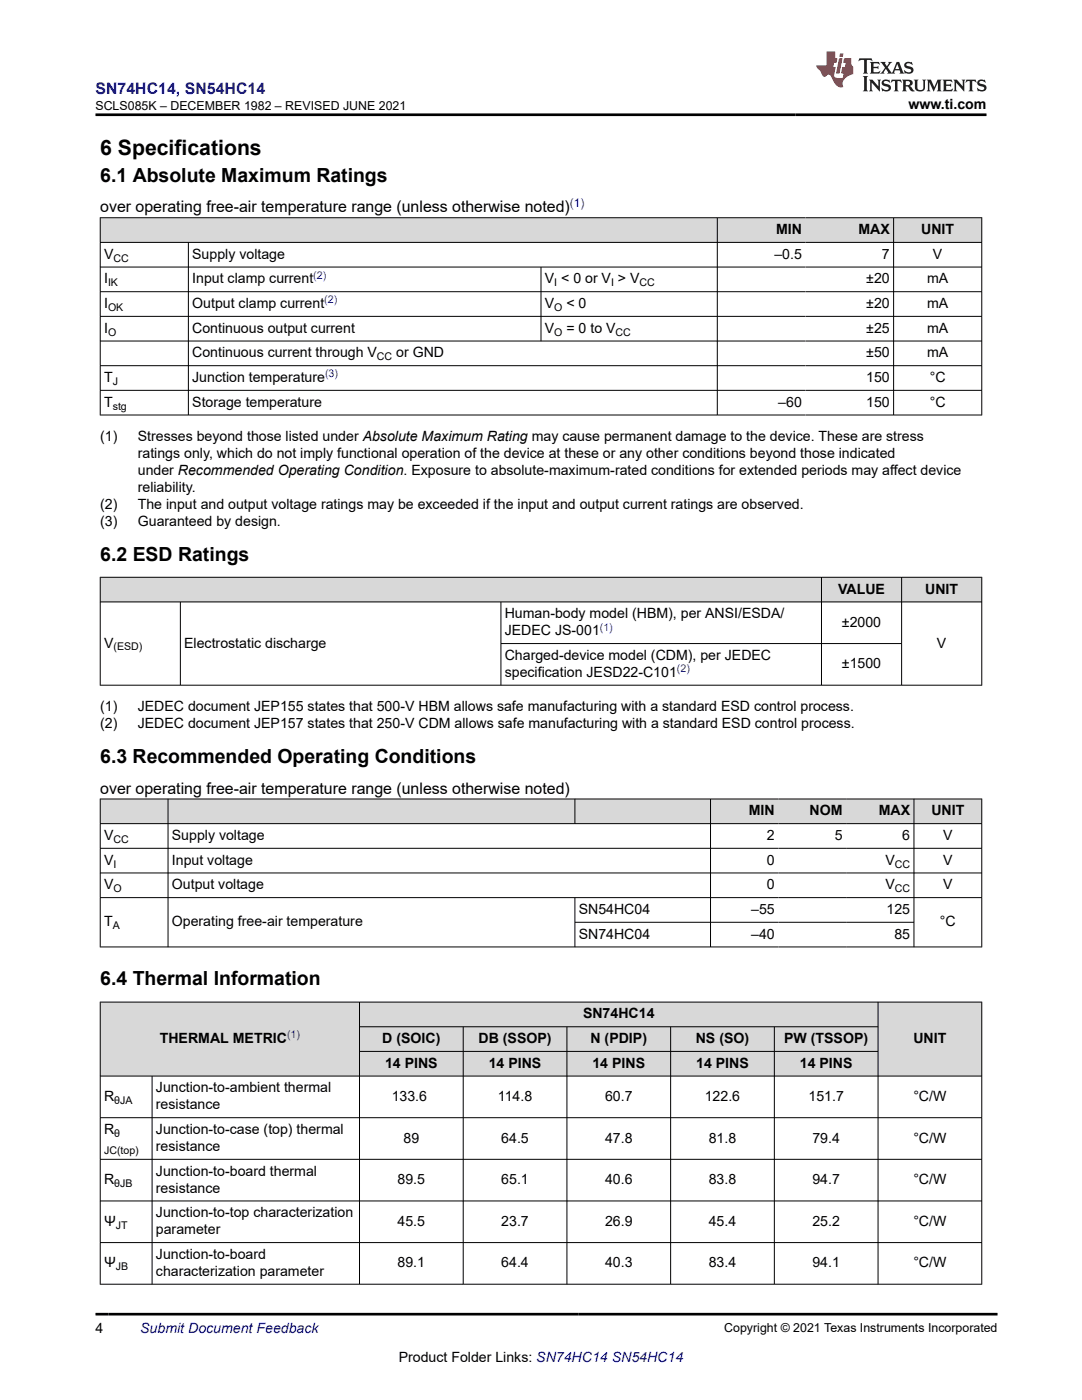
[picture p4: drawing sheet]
<svg xmlns="http://www.w3.org/2000/svg" width="216mm" height="279mm" viewBox="0 0 216 279" stroke-linecap="round" stroke-linejoin="round" font-family="sans-serif">
<defs><g id="words">
<text font-size="4.2" x="20" y="30.9">6 Specifications</text>
<g font-size="3.9">
<text x="20" y="36.3">6.1 Absolute Maximum Ratings</text>
<text x="20" y="111.9">6.2 ESD Ratings</text>
<text x="20" y="152.3">6.3 Recommended Operating Conditions</text>
<text x="20" y="196.7">6.4 Thermal Information</text>
</g>
<text font-size="3.2" fill="#00f" x="19" y="18.7">SN74HC14, SN54HC14</text>
<g font-size="3.2">
<text x="20" y="42.4">over operating free-air temperature range (unless otherwise noted)</text>
<text x="20" y="158.4">over operating free-air temperature range (unless otherwise noted)</text>
</g>
<g font-size="2.8">
<text x="181.3" y="21.8">www.ti.com</text>
<text x="154.8" y="46.7">MIN</text>
<text x="171.3" y="46.7">MAX</text>
<text x="183.8" y="46.7">UNIT</text>
<text x="20.8" y="51.6">V</text>
<text x="38.4" y="51.6">Supply voltage</text>
<text x="154.5" y="51.6">–0.5</text>
<text x="176" y="51.6">7</text>
<text x="186.2" y="51.6">V</text>
<text x="20.8" y="56.6">I</text>
<text x="38.4" y="56.6">Input clamp current</text>
<text x="108.7" y="56.6">V &lt; 0 or V &gt; V</text>
<text x="172.9" y="56.6">±20</text>
<text x="185" y="56.6">mA</text>
<text x="20.8" y="61.5">I</text>
<text x="38.4" y="61.5">Output clamp current</text>
<text x="108.7" y="61.5">V</text>
<text x="113" y="61.5">&lt; 0</text>
<text x="172.9" y="61.5">±20</text>
<text x="185" y="61.5">mA</text>
<text x="20.8" y="66.4">I</text>
<text x="38.4" y="71.3">Continuous current through V</text>
<text x="38.4" y="66.4">Continuous output current</text>
<text x="79.1" y="71.3">or GND</text>
<text x="108.7" y="66.4">V</text>
<text x="113" y="66.4">= 0 to V</text>
<text x="172.9" y="71.3">±50</text>
<text x="172.9" y="66.4">±25</text>
<text x="185" y="71.3">mA</text>
<text x="185" y="66.4">mA</text>
<text x="20.8" y="76.3">T</text>
<text x="38.4" y="76.3">Junction temperature</text>
<text x="172.8" y="76.3">150</text>
<text x="185.5" y="76.3">°C</text>
<text x="20.8" y="81.2">T</text>
<text x="38.4" y="81.2">Storage temperature</text>
<text x="155.3" y="81.2">–60</text>
<text x="172.8" y="81.2">150</text>
<text x="185.5" y="81.2">°C</text>
<text x="20" y="88">(1)</text>
<text x="27.5" y="88">Stresses beyond those listed under Absolute Maximum Rating may cause permanent damage to the device. These are stress</text>
<text x="27.5" y="91.4">ratings only, which do not imply functional operation of the device at these or any other conditions beyond those indicated</text>
<text x="27.5" y="94.7">under Recommended Operating Condition. Exposure to absolute-maximum-rated conditions for extended periods may affect device</text>
<text x="20" y="101.5">(2)</text>
<text x="27.5" y="98.1">reliability.</text>
<text x="27.5" y="101.5">The input and output voltage ratings may be exceeded if the input and output current ratings are observed.</text>
<text x="20" y="104.9">(3)</text>
<text x="27.5" y="104.9">Guaranteed by design.</text>
<text x="167.2" y="118.5">VALUE</text>
<text x="184.6" y="118.5">UNIT</text>
<text x="100.7" y="123.4">Human-body model (HBM), per ANSI/ESDA/</text>
<text x="168" y="125.1">±2000</text>
<text x="20.8" y="129.3">V</text>
<text x="36.8" y="129.3">Electrostatic discharge</text>
<text x="100.7" y="126.8">JEDEC JS-001</text>
<text x="100.7" y="131.7">Charged-device model (CDM), per JEDEC</text>
<text x="187" y="129.3">V</text>
<text x="100.7" y="135.1">specification JESD22-C101</text>
<text x="168" y="133.4">±1500</text>
<text x="20" y="141.9">(1)</text>
<text x="27.5" y="141.9">JEDEC document JEP155 states that 500-V HBM allows safe manufacturing with a standard ESD control process.</text>
<text x="20" y="145.3">(2)</text>
<text x="27.5" y="145.3">JEDEC document JEP157 states that 250-V CDM allows safe manufacturing with a standard ESD control process.</text>
<text x="20.8" y="167.7">V</text>
<text x="34.3" y="167.7">Supply voltage</text>
<text x="149.4" y="162.7">MIN</text>
<text x="153" y="167.7">2</text>
<text x="161.5" y="162.7">NOM</text>
<text x="166.6" y="167.7">5</text>
<text x="175.3" y="162.7">MAX</text>
<text x="180" y="167.7">6</text>
<text x="185.8" y="162.7">UNIT</text>
<text x="188.2" y="167.7">V</text>
<text x="20.8" y="172.6">V</text>
<text x="34.3" y="172.6">Input voltage</text>
<text x="153" y="172.6">0</text>
<text x="176.7" y="172.6">V</text>
<text x="188.2" y="172.6">V</text>
<text x="20.8" y="177.5">V</text>
<text x="34.3" y="177.5">Output voltage</text>
<text x="153" y="177.5">0</text>
<text x="176.7" y="177.5">V</text>
<text x="188.2" y="177.5">V</text>
<text x="20.8" y="184.9">T</text>
<text x="34.3" y="184.9">Operating free-air temperature</text>
<text x="115.5" y="182.4">SN54HC04</text>
<text x="149.9" y="182.4">–55</text>
<text x="176.9" y="182.4">125</text>
<text x="187.6" y="184.9">°C</text>
<text x="115.5" y="187.3">SN74HC04</text>
<text x="149.9" y="187.3">–40</text>
<text x="178.5" y="187.3">85</text>
<text x="116.3" y="203.3">SN74HC14</text>
<text x="31.9" y="208.2">THERMAL METRIC</text>
<text x="76.3" y="208.2">D (SOIC)</text>
<text x="95.5" y="208.2">DB (SSOP)</text>
<text x="117.8" y="208.2">N (PDIP)</text>
<text x="138.8" y="208.2">NS (SO)</text>
<text x="156.5" y="208.2">PW (TSSOP)</text>
<text x="182.3" y="208.2">UNIT</text>
<text x="76.8" y="213.1">14 PINS</text>
<text x="97.5" y="213.1">14 PINS</text>
<text x="118.2" y="213.1">14 PINS</text>
<text x="138.9" y="213.1">14 PINS</text>
<text x="159.6" y="213.1">14 PINS</text>
<text x="20.8" y="219.7">R</text>
<text x="31.1" y="218">Junction-to-ambient thermal</text>
<text x="31.1" y="221.4">resistance</text>
<text x="78.2" y="219.7">133.6</text>
<text x="99.3" y="219.7">114.8</text>
<text x="120.7" y="219.7">60.7</text>
<text x="140.6" y="219.7">122.6</text>
<text x="161.3" y="219.7">151.7</text>
<text x="182.2" y="219.7">°C/W</text>
<text x="20.8" y="226.3">R</text>
<text x="31.1" y="226.3">Junction-to-case (top) thermal</text>
<text x="31.1" y="229.7">resistance</text>
<text x="80.5" y="228">89</text>
<text x="100" y="228">64.5</text>
<text x="120.7" y="228">47.8</text>
<text x="141.4" y="228">81.8</text>
<text x="162.1" y="228">79.4</text>
<text x="182.2" y="228">°C/W</text>
<text x="20.8" y="236.3">R</text>
<text x="31.1" y="234.6">Junction-to-board thermal</text>
<text x="31.1" y="238">resistance</text>
<text x="79.3" y="236.3">89.5</text>
<text x="100" y="236.3">65.1</text>
<text x="120.7" y="236.3">40.6</text>
<text x="141.4" y="236.3">83.8</text>
<text x="162.1" y="236.3">94.7</text>
<text x="182.2" y="236.3">°C/W</text>
<text x="20.8" y="244.6">Ψ</text>
<text x="31.1" y="243">Junction-to-top characterization</text>
<text x="79.3" y="244.6">45.5</text>
<text x="100" y="244.6">23.7</text>
<text x="120.7" y="244.6">26.9</text>
<text x="141.4" y="244.6">45.4</text>
<text x="162.1" y="244.6">25.2</text>
<text x="182.2" y="244.6">°C/W</text>
<text x="31.1" y="251.3">Junction-to-board</text>
<text x="31.1" y="246.3">parameter</text>
<text x="20.8" y="253">Ψ</text>
<text x="31.1" y="254.6">characterization parameter</text>
<text x="79.3" y="253">89.1</text>
<text x="100" y="253">64.4</text>
<text x="120.7" y="253">40.3</text>
<text x="141.4" y="253">83.4</text>
<text x="162.1" y="253">94.1</text>
<text x="182.2" y="253">°C/W</text>
<text x="19" y="266.1">4</text>
<text x="79.6" y="271.7">Product Folder Links: SN74HC14 SN54HC14</text>
</g>
<text font-size="2.8" fill="#00f" x="28" y="266.1">Submit Document Feedback</text>
<g font-size="2.5">
<text x="19" y="21.9">SCLS085K – DECEMBER 1982 – REVISED JUNE 2021</text>
<text x="144.5" y="265.8">Copyright © 2021 Texas Instruments Incorporated</text>
</g>
<text font-size="2.4" fill="#00f" x="113.7" y="41.3">(1)</text>
<g font-size="2.1">
<text x="22.6" y="52.2">CC</text>
<text x="21.6" y="57.1">IK</text>
<text x="110.6" y="57.1">I</text>
<text x="121.9" y="57.1">I</text>
<text x="127.6" y="57.1">CC</text>
<text x="21.6" y="62.1">OK</text>
<text x="110.6" y="62.1">O</text>
<text x="21.6" y="67">O</text>
<text x="75.2" y="71.9">CC</text>
<text x="110.6" y="67">O</text>
<text x="122.8" y="67">CC</text>
<text x="22.5" y="76.8">J</text>
<text x="22.5" y="81.7">stg</text>
<text x="22.6" y="129.8">(ESD)</text>
<text x="22.6" y="168.2">CC</text>
<text x="22.6" y="173.1">I</text>
<text x="178.5" y="173.1">CC</text>
<text x="22.6" y="178.1">O</text>
<text x="178.5" y="178.1">CC</text>
<text x="22.5" y="185.4">A</text>
<text x="22.8" y="220.3">θJA</text>
<text x="22.8" y="226.9">θ</text>
<text x="20.8" y="230.3">JC(top)</text>
<text x="22.8" y="236.9">θJB</text>
<text x="23.1" y="245.2">JT</text>
<text x="23.1" y="253.5">JB</text>
</g>
<g font-size="2.1" fill="#00f">
<text x="62.5" y="55.6">(2)</text>
<text x="64.7" y="60.6">(2)</text>
<text x="64.9" y="75.3">(3)</text>
<text x="119.7" y="125.8">(1)</text>
<text x="135.1" y="134.2">(2)</text>
<text x="57.3" y="207.2">(1)</text>
</g>
</g></defs>
<g fill="#d8d8d8">
<path d="M20 43.5h175.9v4.9h-175.9z" fill-rule="evenodd"/>
<path d="M20.1 43.5h123v4.8h-123z" fill-rule="evenodd"/>
<path d="M143.2 43.5h17.5v4.8h-17.5z" fill-rule="evenodd"/>
<path d="M160.7 43.5h17.5v4.8h-17.5z" fill-rule="evenodd"/>
<path d="M178.4 43.5h17.4v4.8h-17.4z" fill-rule="evenodd"/>
</g>
<g fill="none" stroke="#000" stroke-width=".2">
<path d="M19.9 43.5h176.1M19.9 48.4h176.1M19.9 53.3h176.1M19.9 58.2h176.1M20 43.4v39.5M37.6 48.4v34.5M107.9 53.3v14.8M143.1 43.4v39.5M178.3 43.4v39.5M195.9 43.4v39.5M19.9 63.1h176.1M19.9 68.1h176.1"/>
<path d="M19.9 73h176.1M19.9 77.9h176.1M19.9 82.8h176.1"/>
</g>
<g fill="#d8d8d8">
<path d="M20 115.2h175.9v4.9h-175.9z" fill-rule="evenodd"/>
<path d="M20.1 115.3h143.8v4.8h-143.8z" fill-rule="evenodd"/>
<path d="M164 115.3h15.8v4.8h-15.8z" fill-rule="evenodd"/>
<path d="M180 115.3h15.8v4.8h-15.8z" fill-rule="evenodd"/>
</g>
<path d="M19.9 115.2h176.1M20 115.1v21.7M163.9 115.1v21.7M179.9 115.1v21.7M195.9 115.1v21.7M19.9 120.1h176.1M19.9 136.7h176.1M36 120.1v16.7M100 120.1v16.7M100 128.4h80" fill="none" stroke="#000" stroke-width=".2"/>
<g fill="#d8d8d8">
<path d="M20 159.5h175.9v4.9h-175.9z" fill-rule="evenodd"/>
<path d="M20.1 159.5h13.4v4.8h-13.4z" fill-rule="evenodd"/>
<path d="M33.6 159.5h81.1v4.8h-81.1z" fill-rule="evenodd"/>
<path d="M114.8 159.5h26.9v4.8h-26.9z" fill-rule="evenodd"/>
<path d="M141.8 159.5h13.5v4.8h-13.5z" fill-rule="evenodd"/>
<path d="M155.3 159.5h13.5v4.8h-13.5z" fill-rule="evenodd"/>
<path d="M168.8 159.5h13.5v4.8h-13.5z" fill-rule="evenodd"/>
<path d="M182.4 159.5h13.4v4.8h-13.4z" fill-rule="evenodd"/>
</g>
<g fill="none" stroke="#000" stroke-width=".2">
<path d="M19.9 159.5h176.1M20 159.4v29.6M33.5 159.4v29.6M114.7 159.4v5M141.8 159.4v29.6M182.4 159.4v29.6M195.9 159.4v29.6M19.9 164.4h176.1M19.9 169.3h176.1M19.9 174.2h176.1M19.9 179.1h176.1M114.7 179.1v9.9"/>
<path d="M19.9 189h176.1M114.7 184.1h67.7"/>
</g>
<g fill="#d8d8d8">
<path d="M20 200h175.9v4.9h-175.9z" fill-rule="evenodd"/>
<path d="M20.1 200.1h51.6v14.6h-51.6z" fill-rule="evenodd"/>
<path d="M71.8 200.1h103.3v4.7h-103.3z" fill-rule="evenodd"/>
<path d="M175.3 200.1h20.5v14.6h-20.5z" fill-rule="evenodd"/>
<path d="M71.8 205h20.6v4.8h-20.6z" fill-rule="evenodd"/>
<path d="M92.5 205h20.6v4.8h-20.6z" fill-rule="evenodd"/>
<path d="M113.2 205h20.6v4.8h-20.6z" fill-rule="evenodd"/>
<path d="M133.9 205h20.6v4.8h-20.6z" fill-rule="evenodd"/>
<path d="M154.6 205h20.5v4.8h-20.5z" fill-rule="evenodd"/>
<path d="M71.8 209.9h20.6v4.8h-20.6z" fill-rule="evenodd"/>
<path d="M92.5 209.9h20.6v4.8h-20.6z" fill-rule="evenodd"/>
<path d="M113.2 209.9h20.6v4.8h-20.6z" fill-rule="evenodd"/>
<path d="M133.9 209.9h20.6v4.8h-20.6z" fill-rule="evenodd"/>
<path d="M154.6 209.9h20.5v4.8h-20.5z" fill-rule="evenodd"/>
</g>
<g fill="none" stroke="#000" stroke-width=".2">
<path d="M19.9 200h176.1M20 199.9v56.5M71.7 199.9v56.5M175.2 199.9v56.5M195.9 199.9v56.5M19.9 214.8h176.1M30.3 214.8v41.6M71.7 204.9h103.6M71.7 209.8h103.6M92.4 204.9v51.5M113.1 204.9v51.5M133.8 204.9v51.5"/>
<path d="M154.5 204.9v51.5M19.9 223.1h176.1M19.9 231.4h176.1M19.9 239.7h176.1M19.9 248h176.1M19.9 256.3h176.1"/>
</g>
<path d="M171.5 11.6l-.2 .6 .5-.2h.6v.1v2.2l-.2 .4h1l-.2-.4v-2.2v-.1h.5l.6 .2-.2-.6zM173.6 12.4l.2 .3v1.6l-.2 .4h1.9l.1-.6a1.08 1.08 0 0 1-1.3 .2v-.7h.6l.4 .2v-.7l-.4 .2h-.6v-.5l.2-.2a1 1 0 0 1 1 .3l-.1-.5zM175.7 12.4l.9 1.1-1 1.2h.9l-.2-.2 .5-.8 .4 .8-.2 .2h1.6l-.2-.2 .2-.5h.9l.1 .5-.1 .2h.9l-.2-.4-.8-1.9h-.5l-.9 2.1-.9-1.1 .9-1h-.8l.2 .2-.4 .6-.4-.6 .2-.2zM179 12.8l.4 1h-.7zM180.7 12.5a.65 .65 0 0 0-.2 .7 .65 .65 0 0 0 .6 .5l.6 .1 .1 .3a.79 .79 0 0 1-.7 .4 .79 .79 0 0 1-.7-.5l.1 .7 .2-.1a.93 .93 0 0 0 1.1 0 .93 .93 0 0 0 .4-.9 1.46 1.46 0 0 0-1.2-.6l-.1-.3a1.09 1.09 0 0 1 1.2 .2l-.2-.6-.1 .1-.5-.2zM172.2 15.2l.2 .4v2.2l-.2 .4h1l-.2-.4v-2.2l.2-.4zM173.4 15.9l.2 .4v1.5l-.2 .4h.8l-.3-.4 .1-1.3 1.6 1.8v-2l.2-.4h-.7l.1 .2 .1 1.1-1.2-1.3zM176.2 16a.65 .65 0 0 0-.2 .8 .65 .65 0 0 0 .6 .4l.6 .2 .1 .2a.79 .79 0 0 1-.7 .4 .79 .79 0 0 1-.7-.5l.1 .7 .2-.1a.93 .93 0 0 0 1.1 .1 .93 .93 0 0 0 .4-1 1.46 1.46 0 0 0-1.2-.5l-.1-.4a1.09 1.09 0 0 1 1.2 .2l-.1-.6-.2 .1-.5-.1zM177.9 15.9l-.1 .6a.63 .63 0 0 1 .8-.3v1.6l-.3 .4h1l-.2-.4v-1.6a.66 .66 0 0 1 .8 .3l-.1-.6zM180 15.9l.2 .4v1.5l-.2 .4h1l-.2-.2-.1-.7h.5l.1 .2a.79 .79 0 0 0 1.2 .6l-1-.9a.61 .61 0 0 0 .6-.6 .61 .61 0 0 0-.5-.7zM180.8 16.2h.1a.47 .47 0 0 1 .5 .1 .47 .47 0 0 1 .1 .5l-.1 .1-.7 .1zM182.3 15.9l.2 .2a2.27 2.27 0 0 0 .4 2 1.04 1.04 0 0 0 1.7-.7v-1.3l.2-.2h-.8l.2 .4v1.1a.6 .6 0 0 1-.6 .6 .6 .6 0 0 1-.6-.6v-1.1l.3-.4zM184.9 15.9l.2 .4v1.5l-.2 .4h.8l-.3-.4v-1.4l.9 1.9 .9-1.9v1.4l-.3 .4h1l-.2-.4v-1.5l.2-.4h-.8l-.7 1.5-.6-1.5zM188.1 15.9l.2 .4v1.5l-.2 .4h1.9l.1-.6a1.09 1.09 0 0 1-1.3 .2v-.7h.6l.4 .2v-.6l-.4 .2h-.6v-.6l.2-.1a1.01 1.01 0 0 1 1 .3l-.1-.6zM190.2 15.9l.3 .4v1.5l-.3 .4h.8l-.2-.4v-1.3l1.6 1.8v-2l.2-.4h-.7l.2 .2v1.1l-1.2-1.3zM192.8 15.9l-.1 .6a.63 .63 0 0 1 .8-.3v1.6l-.3 .4h1l-.2-.4v-1.6a.66 .66 0 0 1 .8 .3l-.1-.6zM195.2 16a.65 .65 0 0 0-.2 .8 .65 .65 0 0 0 .6 .4l.6 .2 .2 .2a.79 .79 0 0 1-.7 .4 .79 .79 0 0 1-.7-.5l.1 .7 .2-.1a.93 .93 0 0 0 1 .1 .93 .93 0 0 0 .5-1 1.46 1.46 0 0 0-1.3-.5v-.4a1.09 1.09 0 0 1 1.2 .2l-.2-.6-.2 .1-.5-.1z" fill="#231f20"/>
<path d="M164.9 10.3v2.7h-2l.1 .4 .8 1a.95 .95 0 0 0 1 .9 .59 .59 0 0 1 .5-.4 .59 .59 0 0 1 .5 .3l.4 .8a1.59 1.59 0 0 0 2.1 1.4 1.61 1.61 0 0 1 1-2.3l1-.3-.1-1.5a1.59 1.59 0 0 1-.3-1.7h-1.5l-.2 .9h.6l-.2 .9h-.5l-.2 .9v.3l.4 .1-.1 .9h-.7a.73 .73 0 0 1-1-.7l.3-1.5h-.5l.1-.9h.5l.2-.9h-.5v-1.3zM167.4 11.6l-.6 3.1h.7l.6-3.1zM167.6 10.7l-.1 .6h.7l.1-.6z" fill="#ed1c24"/>
<path d="M19 22.9h177.8M19 262.3h180" fill="none" stroke="#000" stroke-width=".53"/>
<use href="#words"/>
</svg>
